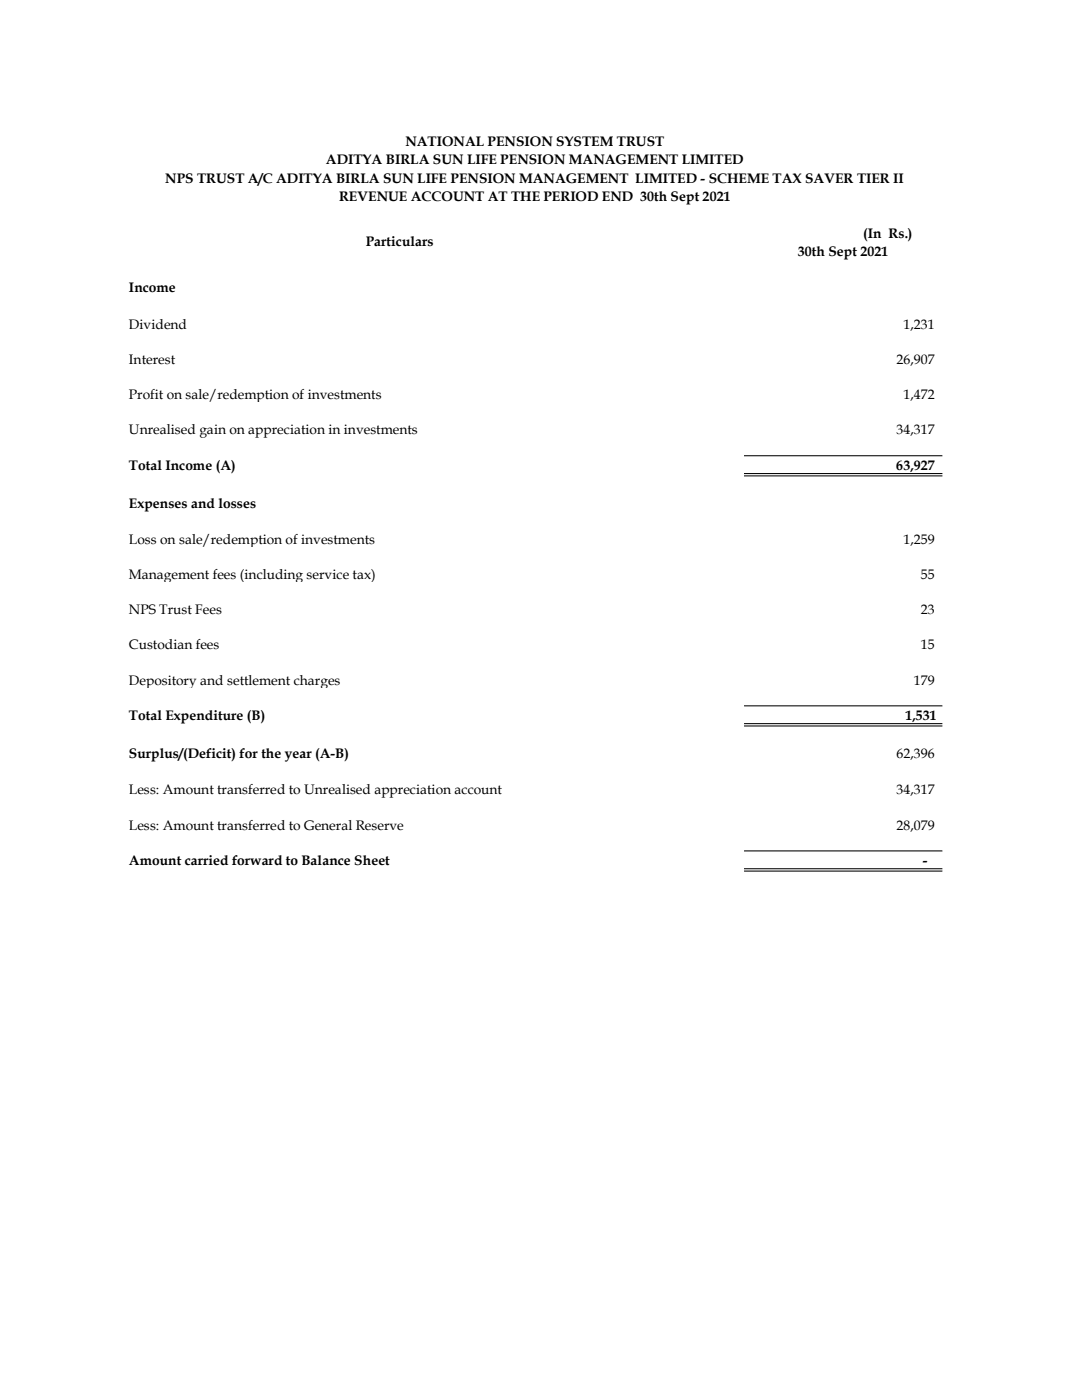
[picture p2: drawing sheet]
<svg xmlns="http://www.w3.org/2000/svg" width="216mm" height="279mm" viewBox="0 0 216 279" stroke-linecap="round" stroke-linejoin="round" font-family="sans-serif">
<defs><g id="words">
<g font-size="2.7">
<text x="80.9" y="29.2">NATIONAL PENSION SYSTEM TRUST</text>
<text x="65" y="32.7">ADITYA BIRLA SUN LIFE PENSION MANAGEMENT LIMITED</text>
<text x="33" y="36.5">NPS TRUST A/C ADITYA BIRLA SUN LIFE PENSION MANAGEMENT LIMITED - SCHEME TAX SAVER TIER II</text>
<text x="67.6" y="40.1">REVENUE ACCOUNT AT THE PERIOD END 30th Sept 2021</text>
<text x="172.3" y="47.4">(In Rs.)</text>
<text x="73" y="49">Particulars</text>
<text x="159.2" y="51.1">30th Sept 2021</text>
<text x="25.7" y="58.3">Income</text>
<text x="25.7" y="65.6">Dividend</text>
<text x="180.3" y="65.6">1,231</text>
<text x="25.7" y="72.6">Interest</text>
<text x="178.9" y="72.6">26,907</text>
<text x="25.7" y="79.7">Profit on sale/redemption of investments</text>
<text x="180.3" y="79.7">1,472</text>
<text x="25.7" y="86.7">Unrealised gain on appreciation in investments</text>
<text x="178.9" y="86.7">34,317</text>
<text x="25.7" y="93.7">Total Income (A)</text>
<text x="178.9" y="93.7">63,927</text>
<text x="25.7" y="101.3">Expenses and losses</text>
<text x="25.7" y="108.5">Loss on sale/redemption of investments</text>
<text x="180.3" y="108.5">1,259</text>
<text x="25.7" y="115.5">Management fees (including service tax)</text>
<text x="183.7" y="115.5">55</text>
<text x="25.7" y="122.6">NPS Trust Fees</text>
<text x="183.7" y="122.6">23</text>
<text x="25.7" y="129.6">Custodian fees</text>
<text x="183.7" y="129.6">15</text>
<text x="25.7" y="136.6">Depository and settlement charges</text>
<text x="182.3" y="136.6">179</text>
<text x="25.7" y="143.6">Total Expenditure (B)</text>
<text x="180.7" y="143.6">1,531</text>
<text x="25.7" y="151.3">Surplus/(Deficit) for the year (A-B)</text>
<text x="178.9" y="151.3">62,396</text>
<text x="25.7" y="158.5">Less: Amount transferred to Unrealised appreciation account</text>
<text x="178.9" y="158.5">34,317</text>
<text x="25.7" y="165.6">Less: Amount transferred to General Reserve</text>
<text x="178.9" y="165.6">28,079</text>
<text x="25.7" y="172.6">Amount carried forward to Balance Sheet</text>
<text x="184.1" y="172.6">-</text>
</g>
</g></defs>
<path d="M148.5 90.8h39.5v.3h-39.5zM148.5 94.4h39.5v.2h-39.5zM148.5 94.9h39.5v.2h-39.5zM148.5 140.8h39.5v.2h-39.5zM148.5 144.3h39.5v.2h-39.5zM148.5 144.8h39.5v.2h-39.5zM148.5 169.7h39.5v.2h-39.5zM148.5 173.3h39.5v.2h-39.5zM148.5 173.7h39.5v.2h-39.5z" fill-rule="evenodd" fill="#000"/>
<use href="#words"/>
</svg>
